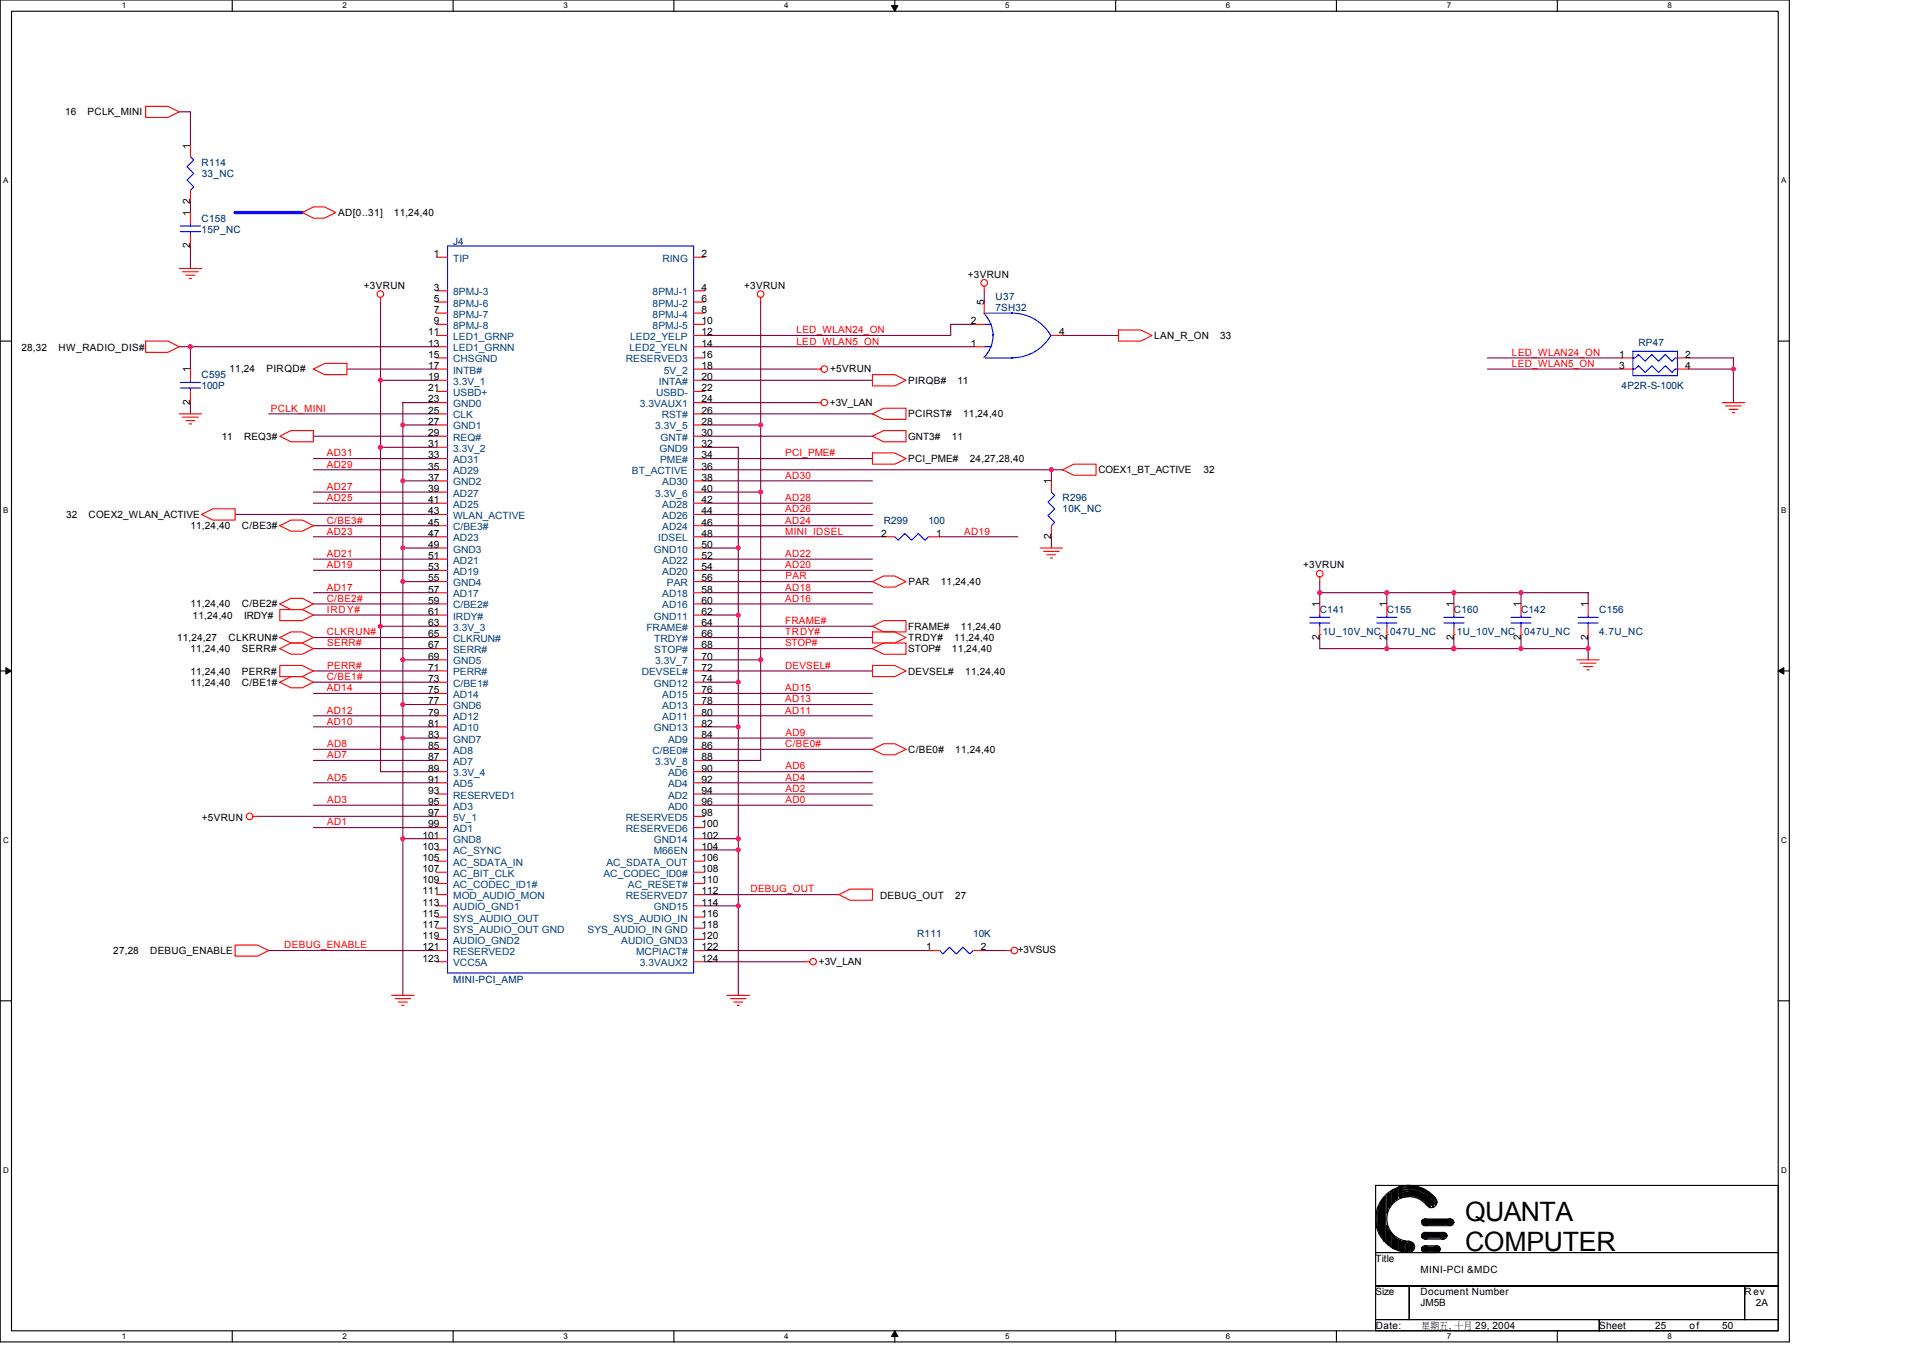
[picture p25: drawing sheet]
<svg xmlns="http://www.w3.org/2000/svg" width="297mm" height="210mm" viewBox="0 0 297 210" stroke-linecap="round" stroke-linejoin="round" font-family="sans-serif">
<defs><g id="words">
<g font-size="4.1">
<text x="226.3" y="188.5">QUANTA</text>
<text x="226.3" y="193.3">COMPUTER</text>
</g>
<g font-size="1.5">
<text x="10.1" y="17.8">16</text>
<text x="13.5" y="17.8">PCLK_MINI</text>
<text x="29.4" y="23" transform="rotate(-90 29.4 23)">1</text>
<text x="29.4" y="33.3" transform="rotate(-90 29.4 33.3)">1</text>
<text x="29.4" y="31.5" transform="rotate(-90 29.4 31.5)">2</text>
<text x="52.2" y="33.4">AD[0..31]</text>
<text x="60.8" y="33.4">11,24,40</text>
<text x="29.4" y="38.4" transform="rotate(-90 29.4 38.4)">2</text>
<text x="67" y="39.7">1</text>
<text x="108.3" y="39.7">2</text>
<text x="56.2" y="44.6">+3VRUN</text>
<text x="67" y="44.9">3</text>
<text x="67" y="46.6">5</text>
<text x="108.3" y="44.9">4</text>
<text x="108.3" y="46.6">6</text>
<text x="114.9" y="44.6">+3VRUN</text>
<text x="149.5" y="42.9">+3VRUN</text>
<text x="152" y="47.2" transform="rotate(-90 152 47.2)">5</text>
<text x="66.1" y="51.8">11</text>
<text x="66.1" y="53.5">13</text>
<text x="67" y="48.3">7</text>
<text x="67" y="50.1">9</text>
<text x="108.3" y="48.3">8</text>
<text x="108.3" y="50.1">10</text>
<text x="108.3" y="53.5">14</text>
<text x="108.3" y="51.8">12</text>
<text x="149.9" y="50.1">2</text>
<text x="149.9" y="53.5">1</text>
<text x="163.6" y="51.8">4</text>
<text x="178.3" y="52.4">LAN_R_ON</text>
<text x="188.5" y="52.4">33</text>
<text x="3.3" y="54.3">28,32</text>
<text x="9" y="54.3">HW_RADIO_DIS#</text>
<text x="29.4" y="57.5" transform="rotate(-90 29.4 57.5)">1</text>
<text x="35.5" y="57.5">11,24</text>
<text x="41.1" y="57.5">PIRQD#</text>
<text x="66.1" y="55.3">15</text>
<text x="66.1" y="57">17</text>
<text x="66.1" y="58.7">19</text>
<text x="108.3" y="55.3">16</text>
<text x="108.3" y="58.7">20</text>
<text x="108.3" y="57">18</text>
<text x="128.2" y="57.5">+5VRUN</text>
<text x="140.3" y="59.3">PIRQB#</text>
<text x="147.9" y="59.3">11</text>
<text x="250.1" y="55.3">1</text>
<text x="250.1" y="57">3</text>
<text x="260.3" y="55.3">2</text>
<text x="260.3" y="57">4</text>
<text x="29.4" y="62.5" transform="rotate(-90 29.4 62.5)">2</text>
<text x="66.1" y="60.4">21</text>
<text x="66.1" y="62.2">23</text>
<text x="66.1" y="63.9">25</text>
<text x="66.1" y="65.6">27</text>
<text x="108.3" y="62.2">24</text>
<text x="108.3" y="60.4">22</text>
<text x="108.3" y="63.9">26</text>
<text x="108.3" y="65.6">28</text>
<text x="128.2" y="62.7">+3V_LAN</text>
<text x="140.3" y="64.5">PCIRST#</text>
<text x="148.8" y="64.5">11,24,40</text>
<text x="34.2" y="67.9">11</text>
<text x="37.7" y="67.9">REQ3#</text>
<text x="66.1" y="67.4">29</text>
<text x="66.1" y="69.1">31</text>
<text x="66.1" y="70.8">33</text>
<text x="108.3" y="69.1">32</text>
<text x="108.3" y="67.4">30</text>
<text x="108.3" y="70.8">34</text>
<text x="140.3" y="67.9">GNT3#</text>
<text x="140.3" y="71.4">PCI_PME#</text>
<text x="147" y="67.9">11</text>
<text x="149.8" y="71.4">24,27,28,40</text>
<text x="66.1" y="72.5">35</text>
<text x="66.1" y="74.3">37</text>
<text x="66.1" y="76">39</text>
<text x="66.1" y="77.7">41</text>
<text x="108.3" y="74.3">38</text>
<text x="108.3" y="76">40</text>
<text x="108.3" y="77.7">42</text>
<text x="108.3" y="72.5">36</text>
<text x="162.4" y="74.8" transform="rotate(-90 162.4 74.8)">1</text>
<text x="169.7" y="73.1">COEX1_BT_ACTIVE</text>
<text x="185.9" y="73.1">32</text>
<text x="10.2" y="80">32</text>
<text x="13.7" y="80">COEX2_WLAN_ACTIVE</text>
<text x="29.4" y="81.7">11,24,40</text>
<text x="37.4" y="81.7">C/BE3#</text>
<text x="66.1" y="79.4">43</text>
<text x="66.1" y="81.2">45</text>
<text x="66.1" y="82.9">47</text>
<text x="108.3" y="82.9">48</text>
<text x="108.3" y="79.4">44</text>
<text x="108.3" y="81.2">46</text>
<text x="136.1" y="82.9">2</text>
<text x="144.6" y="82.9">1</text>
<text x="162.4" y="83.3" transform="rotate(-90 162.4 83.3)">2</text>
<text x="66.1" y="84.6">49</text>
<text x="66.1" y="86.3">51</text>
<text x="66.1" y="88.1">53</text>
<text x="66.1" y="89.8">55</text>
<text x="108.3" y="84.6">50</text>
<text x="108.3" y="86.3">52</text>
<text x="108.3" y="88.1">54</text>
<text x="108.3" y="89.8">56</text>
<text x="201.3" y="87.8">+3VRUN</text>
<text x="29.4" y="93.8">11,24,40</text>
<text x="29.8" y="95.5">11,24,40</text>
<text x="37.4" y="93.8">C/BE2#</text>
<text x="37.7" y="95.5">IRDY#</text>
<text x="66.1" y="91.5">57</text>
<text x="66.1" y="93.3">59</text>
<text x="66.1" y="95">61</text>
<text x="108.3" y="95">62</text>
<text x="108.3" y="91.5">58</text>
<text x="108.3" y="93.3">60</text>
<text x="140.3" y="90.4">PAR</text>
<text x="145.3" y="90.4">11,24,40</text>
<text x="203.8" y="93.8" transform="rotate(-90 203.8 93.8)">1</text>
<text x="214.2" y="93.8" transform="rotate(-90 214.2 93.8)">1</text>
<text x="224.6" y="93.8" transform="rotate(-90 224.6 93.8)">1</text>
<text x="234.9" y="93.8" transform="rotate(-90 234.9 93.8)">1</text>
<text x="245.3" y="93.8" transform="rotate(-90 245.3 93.8)">1</text>
<text x="27.3" y="99">11,24,27</text>
<text x="29.4" y="100.7">11,24,40</text>
<text x="35.3" y="99">CLKRUN#</text>
<text x="37.4" y="100.7">SERR#</text>
<text x="66.1" y="96.7">63</text>
<text x="66.1" y="98.4">65</text>
<text x="66.1" y="100.2">67</text>
<text x="66.1" y="101.9">69</text>
<text x="108.3" y="96.7">64</text>
<text x="108.3" y="98.4">66</text>
<text x="108.3" y="100.2">68</text>
<text x="108.3" y="101.9">70</text>
<text x="140.3" y="100.7">STOP#</text>
<text x="140.3" y="97.3">FRAME#</text>
<text x="140.3" y="99">TRDY#</text>
<text x="147" y="100.7">11,24,40</text>
<text x="147.4" y="99">11,24,40</text>
<text x="148.4" y="97.3">11,24,40</text>
<text x="203.8" y="98.8" transform="rotate(-90 203.8 98.8)">2</text>
<text x="214.2" y="98.8" transform="rotate(-90 214.2 98.8)">2</text>
<text x="224.6" y="98.8" transform="rotate(-90 224.6 98.8)">2</text>
<text x="234.9" y="98.8" transform="rotate(-90 234.9 98.8)">2</text>
<text x="245.3" y="98.8" transform="rotate(-90 245.3 98.8)">2</text>
<text x="29.4" y="104.2">11,24,40</text>
<text x="29.4" y="105.9">11,24,40</text>
<text x="37.4" y="105.9">C/BE1#</text>
<text x="37.4" y="104.2">PERR#</text>
<text x="66.1" y="103.6">71</text>
<text x="66.1" y="105.3">73</text>
<text x="66.1" y="107.1">75</text>
<text x="108.3" y="103.6">72</text>
<text x="108.3" y="105.3">74</text>
<text x="108.3" y="107.1">76</text>
<text x="140.3" y="104.2">DEVSEL#</text>
<text x="149.1" y="104.2">11,24,40</text>
<text x="66.1" y="108.8">77</text>
<text x="66.1" y="110.5">79</text>
<text x="66.1" y="112.2">81</text>
<text x="66.1" y="114">83</text>
<text x="108.3" y="112.2">82</text>
<text x="108.3" y="108.8">78</text>
<text x="108.3" y="110.5">80</text>
<text x="108.3" y="114">84</text>
<text x="66.1" y="115.7">85</text>
<text x="66.1" y="117.4">87</text>
<text x="66.1" y="119.2">89</text>
<text x="108.3" y="115.7">86</text>
<text x="108.3" y="117.4">88</text>
<text x="108.3" y="119.2">90</text>
<text x="140.3" y="116.3">C/BE0#</text>
<text x="147.5" y="116.3">11,24,40</text>
<text x="66.1" y="120.9">91</text>
<text x="66.1" y="122.6">93</text>
<text x="66.1" y="124.4">95</text>
<text x="108.3" y="120.9">92</text>
<text x="108.3" y="122.6">94</text>
<text x="108.3" y="124.4">96</text>
<text x="31.2" y="126.8">+5VRUN</text>
<text x="65.3" y="129.5">101</text>
<text x="65.3" y="131.3">103</text>
<text x="66.1" y="126.1">97</text>
<text x="66.1" y="127.8">99</text>
<text x="108.3" y="129.5">102</text>
<text x="108.3" y="131.3">104</text>
<text x="108.3" y="126.1">98</text>
<text x="108.3" y="127.8">100</text>
<text x="65.3" y="133">105</text>
<text x="65.3" y="134.7">107</text>
<text x="65.3" y="136.4">109</text>
<text x="108.3" y="136.4">110</text>
<text x="108.3" y="134.7">108</text>
<text x="108.3" y="133">106</text>
<text x="65.3" y="138.2">111</text>
<text x="65.3" y="139.9">113</text>
<text x="65.3" y="141.6">115</text>
<text x="65.3" y="143.3">117</text>
<text x="108.3" y="139.9">114</text>
<text x="108.3" y="138.2">112</text>
<text x="108.3" y="141.6">116</text>
<text x="108.3" y="143.3">118</text>
<text x="136" y="138.9">DEBUG_OUT</text>
<text x="147.5" y="138.9">27</text>
<text x="17.5" y="147.4">27,28</text>
<text x="23.2" y="147.4">DEBUG_ENABLE</text>
<text x="65.3" y="145.1">119</text>
<text x="65.3" y="146.8">121</text>
<text x="65.3" y="148.5">123</text>
<text x="108.3" y="148.5">124</text>
<text x="108.3" y="145.1">120</text>
<text x="108.3" y="146.8">122</text>
<text x="126.5" y="149.1">+3V_LAN</text>
<text x="143" y="146.8">1</text>
<text x="151.5" y="146.8">2</text>
<text x="157.2" y="147.2">+3VSUS</text>
<text x="212.5" y="194.9">Title</text>
<text x="219.4" y="196.6">MINI-PCI &amp;MDC</text>
<text x="212.5" y="200">Size</text>
<text x="219.4" y="200">Document Number</text>
<text x="219.4" y="201.8">JM5B</text>
<text x="269.5" y="200">Rev</text>
<text x="271.2" y="201.8">2A</text>
<text x="212.5" y="205.2">Date:</text>
<text x="219.6" y="205.2">星期五, 十月 29, 2004</text>
<text x="247" y="205.2">Sheet</text>
<text x="255.7" y="205.2">25</text>
<text x="261" y="205.2">of</text>
<text x="266" y="205.2">50</text>
</g>
<g font-size="1.5" fill="#000080">
<text x="31.1" y="25.6">R114</text>
<text x="31.2" y="27.3">33_NC</text>
<text x="31.1" y="34.2">C158</text>
<text x="31.1" y="35.9">15P_NC</text>
<text x="70" y="37.8">J4</text>
<text x="153.8" y="46.3">U37</text>
<text x="153.8" y="48">7SH32</text>
<text x="253.1" y="53.4">RP47</text>
<text x="31.1" y="58.4">C595</text>
<text x="31.1" y="60.1">100P</text>
<text x="250.5" y="60.1">4P2R-S-100K</text>
<text x="164.1" y="77.4">R296</text>
<text x="136.5" y="80.9">R299</text>
<text x="143.4" y="80.9">100</text>
<text x="164.1" y="79.1">10K_NC</text>
<text x="203.9" y="94.7">C141</text>
<text x="214.2" y="94.7">C155</text>
<text x="224.6" y="94.7">C160</text>
<text x="234.9" y="94.7">C142</text>
<text x="247" y="94.7">C156</text>
<text x="203.9" y="98.1">.1U_10V_NC .047U_NC</text>
<text x="224.6" y="98.1">.1U_10V_NC .047U_NC</text>
<text x="247" y="98.1">4.7U_NC</text>
<text x="141.7" y="144.8">R111</text>
<text x="150.3" y="144.8">10K</text>
<text x="70" y="151.8">MINI-PCI_AMP</text>
</g>
<g font-size="1.5" fill="#004080">
<text x="70" y="40.4">TIP</text>
<text x="102.3" y="40.4">RING</text>
<text x="70" y="45.6">8PMJ-3</text>
<text x="70" y="47.3">8PMJ-6</text>
<text x="100.8" y="45.6">8PMJ-1</text>
<text x="100.8" y="47.3">8PMJ-2</text>
<text x="70" y="49.1">8PMJ-7</text>
<text x="70" y="50.8">8PMJ-8</text>
<text x="70" y="52.5">LED1_GRNP</text>
<text x="97.3" y="52.5">LED2_YELP</text>
<text x="100.8" y="49.1">8PMJ-4</text>
<text x="100.8" y="50.8">8PMJ-5</text>
<text x="70" y="54.3">LED1_GRNN</text>
<text x="70" y="56">CHSGND</text>
<text x="70" y="57.7">INTB#</text>
<text x="70" y="59.4">3.3V_1</text>
<text x="96.7" y="56">RESERVED3</text>
<text x="97.3" y="54.3">LED2_YELN</text>
<text x="101.8" y="59.4">INTA#</text>
<text x="102.5" y="57.7">5V_2</text>
<text x="70" y="61.2">USBD+</text>
<text x="70" y="62.9">GND0</text>
<text x="70" y="64.6">CLK</text>
<text x="98.8" y="62.9">3.3VAUX1</text>
<text x="101.3" y="61.2">USBD-</text>
<text x="102.2" y="64.6">RST#</text>
<text x="70" y="66.3">GND1</text>
<text x="70" y="68.1">REQ#</text>
<text x="70" y="69.8">3.3V_2</text>
<text x="70" y="71.5">AD31</text>
<text x="101.2" y="66.3">3.3V_5</text>
<text x="101.9" y="69.8">GND9</text>
<text x="102" y="71.5">PME#</text>
<text x="102" y="68.1">GNT#</text>
<text x="70" y="73.3">AD29</text>
<text x="70" y="75">GND2</text>
<text x="70" y="76.7">AD27</text>
<text x="97.6" y="73.3">BT_ACTIVE</text>
<text x="101.2" y="76.7">3.3V_6</text>
<text x="102.3" y="75">AD30</text>
<text x="70" y="78.4">AD25</text>
<text x="70" y="80.2">WLAN_ACTIVE</text>
<text x="70" y="81.9">C/BE3#</text>
<text x="70" y="83.6">AD23</text>
<text x="101.7" y="83.6">IDSEL</text>
<text x="102.3" y="78.4">AD28</text>
<text x="102.3" y="80.2">AD26</text>
<text x="102.3" y="81.9">AD24</text>
<text x="70" y="85.3">GND3</text>
<text x="70" y="87.1">AD21</text>
<text x="70" y="88.8">AD19</text>
<text x="101" y="85.3">GND10</text>
<text x="102.3" y="87.1">AD22</text>
<text x="102.3" y="88.8">AD20</text>
<text x="70" y="90.5">GND4</text>
<text x="70" y="92.2">AD17</text>
<text x="70" y="94">C/BE2#</text>
<text x="70" y="95.7">IRDY#</text>
<text x="101" y="95.7">GND11</text>
<text x="102.3" y="92.2">AD18</text>
<text x="102.3" y="94">AD16</text>
<text x="103" y="90.5">PAR</text>
<text x="70" y="97.4">3.3V_3</text>
<text x="70" y="99.2">CLKRUN#</text>
<text x="70" y="100.9">SERR#</text>
<text x="99.8" y="97.4">FRAME#</text>
<text x="101.1" y="99.2">TRDY#</text>
<text x="101.1" y="100.9">STOP#</text>
<text x="70" y="102.6">GND5</text>
<text x="70" y="104.3">PERR#</text>
<text x="70" y="106.1">C/BE1#</text>
<text x="70" y="107.8">AD14</text>
<text x="99.1" y="104.3">DEVSEL#</text>
<text x="101" y="106.1">GND12</text>
<text x="101.2" y="102.6">3.3V_7</text>
<text x="102.3" y="107.8">AD15</text>
<text x="70" y="109.5">GND6</text>
<text x="70" y="111.3">AD12</text>
<text x="70" y="113">AD10</text>
<text x="101" y="113">GND13</text>
<text x="102.3" y="109.5">AD13</text>
<text x="102.3" y="111.3">AD11</text>
<text x="70" y="114.7">GND7</text>
<text x="70" y="116.4">AD8</text>
<text x="70" y="118.2">AD7</text>
<text x="70" y="119.9">3.3V_4</text>
<text x="100.8" y="116.4">C/BE0#</text>
<text x="101.2" y="118.2">3.3V_8</text>
<text x="103.2" y="114.7">AD9</text>
<text x="103.2" y="119.9">AD6</text>
<text x="70" y="121.6">AD5</text>
<text x="70" y="123.3">RESERVED1</text>
<text x="70" y="125.1">AD3</text>
<text x="103.2" y="121.6">AD4</text>
<text x="103.2" y="123.3">AD2</text>
<text x="103.2" y="125.1">AD0</text>
<text x="70" y="126.8">5V_1</text>
<text x="70" y="128.5">AD1</text>
<text x="70" y="130.2">GND8</text>
<text x="70" y="132">AC_SYNC</text>
<text x="96.7" y="126.8">RESERVED5</text>
<text x="96.7" y="128.5">RESERVED6</text>
<text x="101" y="130.2">GND14</text>
<text x="101" y="132">M66EN</text>
<text x="70" y="133.7">AC_SDATA_IN</text>
<text x="70" y="135.4">AC_BIT_CLK</text>
<text x="70" y="137.2">AC_CODEC_ID1#</text>
<text x="93.2" y="135.4">AC_CODEC_ID0#</text>
<text x="93.7" y="133.7">AC_SDATA_OUT</text>
<text x="97" y="137.2">AC_RESET#</text>
<text x="70" y="138.9">MOD_AUDIO_MON</text>
<text x="70" y="140.6">AUDIO_GND1</text>
<text x="70" y="142.3">SYS_AUDIO_OUT</text>
<text x="94.7" y="142.3">SYS_AUDIO_IN</text>
<text x="96.7" y="138.9">RESERVED7</text>
<text x="101" y="140.6">GND15</text>
<text x="70" y="144.1">SYS_AUDIO_OUT GND</text>
<text x="70" y="145.8">AUDIO_GND2</text>
<text x="70" y="147.5">RESERVED2</text>
<text x="70" y="149.2">VCC5A</text>
<text x="90.8" y="144.1">SYS_AUDIO_IN GND</text>
<text x="96" y="145.8">AUDIO_GND3</text>
<text x="98.3" y="147.5">MCPIACT#</text>
<text x="98.8" y="149.2">3.3VAUX2</text>
</g>
<g font-size="1.5" fill="#f00">
<text x="123" y="53.2">LED_WLAN5_ON</text>
<text x="123" y="51.5">LED_WLAN24_ON</text>
<text x="233.5" y="54.9">LED_WLAN24_ON</text>
<text x="233.5" y="56.7">LED_WLAN5_ON</text>
<text x="41.8" y="63.6">PCLK_MINI</text>
<text x="50.5" y="70.5">AD31</text>
<text x="121.3" y="70.5">PCI_PME#</text>
<text x="50.5" y="77.4">AD25</text>
<text x="50.5" y="72.2">AD29</text>
<text x="50.5" y="75.7">AD27</text>
<text x="121.3" y="77.4">AD28</text>
<text x="121.3" y="73.9">AD30</text>
<text x="50.5" y="80.9">C/BE3#</text>
<text x="50.5" y="82.6">AD23</text>
<text x="121.3" y="82.6">MINI_IDSEL</text>
<text x="121.3" y="79.1">AD26</text>
<text x="121.3" y="80.9">AD24</text>
<text x="148.9" y="82.6">AD19</text>
<text x="50.5" y="87.8">AD19</text>
<text x="50.5" y="86">AD21</text>
<text x="121.3" y="87.8">AD20</text>
<text x="121.3" y="86">AD22</text>
<text x="121.3" y="89.5">PAR</text>
<text x="50.5" y="92.9">C/BE2#</text>
<text x="50.5" y="94.7">IRDY#</text>
<text x="50.5" y="91.2">AD17</text>
<text x="121.3" y="92.9">AD16</text>
<text x="121.3" y="91.2">AD18</text>
<text x="50.5" y="98.1">CLKRUN#</text>
<text x="50.5" y="99.8">SERR#</text>
<text x="121.3" y="99.8">STOP#</text>
<text x="121.3" y="98.1">TRDY#</text>
<text x="121.3" y="96.4">FRAME#</text>
<text x="50.5" y="106.8">AD14</text>
<text x="50.5" y="105">C/BE1#</text>
<text x="50.5" y="103.3">PERR#</text>
<text x="121.3" y="106.8">AD15</text>
<text x="121.3" y="103.3">DEVSEL#</text>
<text x="50.5" y="111.9">AD10</text>
<text x="50.5" y="110.2">AD12</text>
<text x="121.3" y="110.2">AD11</text>
<text x="121.3" y="108.5">AD13</text>
<text x="121.3" y="113.7">AD9</text>
<text x="50.5" y="115.4">AD8</text>
<text x="50.5" y="117.1">AD7</text>
<text x="121.3" y="115.4">C/BE0#</text>
<text x="121.3" y="118.9">AD6</text>
<text x="50.5" y="124">AD3</text>
<text x="50.5" y="120.6">AD5</text>
<text x="121.3" y="122.3">AD2</text>
<text x="121.3" y="120.6">AD4</text>
<text x="121.3" y="124">AD0</text>
<text x="50.5" y="127.5">AD1</text>
<text x="115.9" y="137.8">DEBUG_OUT</text>
<text x="43.9" y="146.5">DEBUG_ENABLE</text>
</g>
<g font-size="1.2">
<text x="18.8" y="1.3">1</text>
<text x="52.9" y="1.3">2</text>
<text x="87" y="1.3">3</text>
<text x="121.1" y="1.3">4</text>
<text x="155.3" y="1.3">5</text>
<text x="189.4" y="1.3">6</text>
<text x="223.5" y="1.3">7</text>
<text x="257.6" y="1.3">8</text>
<text x=".5" y="28.3">A</text>
<text x="275.1" y="28.3">A</text>
<text x=".5" y="79.2">B</text>
<text x="275.1" y="79.2">B</text>
<text x=".5" y="130.2">C</text>
<text x="275.1" y="130.2">C</text>
<text x=".5" y="181.1">D</text>
<text x="275.1" y="181.1">D</text>
<text x="18.8" y="206.8">1</text>
<text x="52.9" y="206.8">2</text>
<text x="87" y="206.8">3</text>
<text x="121.1" y="206.8">4</text>
<text x="155.3" y="206.8">5</text>
<text x="189.4" y="206.8">6</text>
<text x="223.5" y="206.8">7</text>
<text x="257.6" y="206.8">8</text>
</g>
</g></defs>
<path d="M0 0h276.4v207.3h-276.4zM1.8 1.7h272.9v203.8h-272.9z" fill="none" stroke="#000" stroke-width=".17"/>
<g fill="#fff">
<path d="M18.8 .2h.7v1.4h-.7z"/>
<path d="M18.8 205.7h.7v1.4h-.7z"/>
</g>
<path d="M35.9 0v1.7M35.9 205.5v1.8" fill="none" stroke="#000" stroke-width=".17"/>
<g fill="#fff">
<path d="M52.9 .2h.7v1.4h-.7z"/>
<path d="M52.9 205.7h.7v1.4h-.7z"/>
</g>
<path d="M70 0v1.7M70 205.5v1.8" fill="none" stroke="#000" stroke-width=".17"/>
<g fill="#fff">
<path d="M87 .2h.7v1.4h-.7z"/>
<path d="M87 205.7h.7v1.4h-.7z"/>
</g>
<path d="M104.1 0v1.7M104.1 205.5v1.8" fill="none" stroke="#000" stroke-width=".17"/>
<g fill="#fff">
<path d="M121.1 .2h.7v1.4h-.7z"/>
<path d="M121.1 205.7h.7v1.4h-.7z"/>
</g>
<path d="M138.2 0v1.7M138.2 205.5v1.8" fill="none" stroke="#000" stroke-width=".17"/>
<path d="M137.7 .9h1l-.5 .8zM138.2 205.5l.5 .9h-1z" fill="#000" stroke="#000" stroke-width=".15"/>
<g fill="#fff">
<path d="M155.3 .2h.6v1.4h-.6z"/>
<path d="M155.3 205.7h.6v1.4h-.6z"/>
</g>
<path d="M172.3 0v1.7M172.3 205.5v1.8" fill="none" stroke="#000" stroke-width=".17"/>
<g fill="#fff">
<path d="M189.4 .2h.6v1.4h-.6z"/>
<path d="M189.4 205.7h.6v1.4h-.6z"/>
</g>
<path d="M206.4 0v1.7M206.4 205.5v1.8" fill="none" stroke="#000" stroke-width=".17"/>
<g fill="#fff">
<path d="M223.5 .2h.6v1.4h-.6z"/>
<path d="M223.5 205.7h.6v1.4h-.6z"/>
</g>
<path d="M240.6 0v1.7M240.6 205.5v1.8" fill="none" stroke="#000" stroke-width=".17"/>
<g fill="#fff">
<path d="M257.6 .2h.7v1.4h-.7z"/>
<path d="M257.6 205.7h.7v1.4h-.7z"/>
<path d="M.5 27.2h.8v1.4h-.8z"/>
<path d="M275.1 27.2h.8v1.4h-.8z"/>
<path d="M.5 78.1h.8v1.4h-.8z"/>
<path d="M275.1 78.1h.8v1.4h-.8z"/>
</g>
<path d="M0 52.7h1.8M274.7 52.7h1.7" fill="none" stroke="#000" stroke-width=".17"/>
<g fill="#fff">
<path d="M.5 129.1h.8v1.4h-.8z"/>
<path d="M275.1 129.1h.9v1.4h-.9z"/>
</g>
<path d="M0 103.6h1.8M274.7 103.6h1.7" fill="none" stroke="#000" stroke-width=".17"/>
<path d="M.9 103.1l.9 .5-.9 .5zM274.7 103.6l.8-.5v1z" fill="#000" stroke="#000" stroke-width=".15"/>
<g fill="#fff">
<path d="M.5 180h.8v1.4h-.8z"/>
<path d="M275.1 180h.9v1.4h-.9z"/>
</g>
<g fill="none" stroke="#000" stroke-width=".17">
<path d="M0 154.6h1.8M274.7 154.6h1.7M212.5 183.1h62.2v10.4h-62.2zM212.5 193.5h62.2v5.1h-62.2zM212.5 198.6h5.2v5.2h-5.2zM212.7 187.1v2.4l.1 .5v-3.5l.2-.3v4.3l.2 .2v-4.8l.2-.4v5.5l.1 .2v-5.9l.2-.1v6.5M214.2 184.5v2.9l.2-.5v-2.4l.2-.2v2.2l.1-.1v-2.3l.2-.1v2l.2-.1v-2.1h.2v1.9l.1-.2v-1.7l.2-.2v1.7l.2-.1v-1.6l.1-.2v1.8M216.3 183.8a4.7 4.7 0 0 1 5.4 2.2M216.3 184.5a4 4 0 0 1 4.8 1.7M216.3 184.3a4.2 4.2 0 0 1 5.1 2.1M216.3 184.2a4.3 4.3 0 0 1 5.2 2.2M216.3 184a4.5 4.5 0 0 1 5.2 2.1"/>
<path d="M216.3 183.5a4.9 4.9 0 0 1 5.7 2.2M216.3 183.3v1.7l-.2-.2v-1.4zM216.3 191.6v1.5h-.2v-1.5l-.2-.2v1.7l-.1-.2v-1.5l-.2-.2v1.7h-.2v-1.9l-.1-.1v1.9h-.2v-2.1l-.2-.2v2.1l-.2-.2v-2l-.1-.4v2.2l-.2-.1v-2.4l-.2-.4v2.6h-.1v-7.1l-.2 .2v6.7M216.3 191.7h.2v1.4h.1v-1.4h.2v1.6h-.3l.5-1.6M216.3 184.9a3.6 3.6 0 0 1 4.5 1.7M216.3 184.7a3.8 3.8 0 0 1 4.7 1.8M216.4 183.6a4.8 4.8 0 0 1 5.5 2.3M216.5 183.4v1.4M217 191.7h.1M217 191.7v1.6l.2-.2v-1.4l.1 .4v1.2h.2v-1.4h.2v1.4h.1v-1.4h.2v1.4l.2-.2v-1l.2 .1v.7M217.7 183.1l-1.6 .2M217.7 184.8l-1.3 .2"/>
<path d="M217.7 198.6h51.8v5.2h-51.8zM219.7 188.4h4.7v.2h-4.8v.2h5l-.2 .2h-4.7l.2 .1M219.7 192.6h2.6v.2h-2.7v.1h2.9l-.2 .2h-2.7l.3 .2h2.4M219.7 190.5h3.7v.2h-3.7l-.1 .2h3.9l-.1 .1h-3.8l.3 .2h3.3M219.9 189.1h.1M219.9 189.1h4.5M220.1 192.4h1.9M220.1 193.5h1.9M220.1 191.4h2.9M220.1 190.4h2.9M220.1 189.3h4M220.1 188.3h4"/>
<path d="M220.3 186.1a3.4 3.4 0 0 0-5.8 .7 3.4 3.4 0 0 0 3.2 4.9M221.7 185a5.2 5.2 0 0 0-8.7 1 5.2 5.2 0 0 0 4.7 7.4M269.5 198.6h5.2v5.2h-5.2zM212.5 203.8h34.5v1.7h-34.5zM247 203.8h27.7v1.7h-27.7z"/>
<circle cx="217.7" cy="192.6" r=".86"/>
<circle cx="220.1" cy="190.9" r=".51"/>
<circle cx="220.1" cy="192.9" r=".51"/>
<circle cx="220.1" cy="188.8" r=".51"/>
<circle cx="221.1" cy="185.7" r=".85"/>
<circle cx="222" cy="192.9" r=".51"/>
<circle cx="223" cy="190.9" r=".51"/>
<circle cx="224" cy="188.8" r=".51"/>
</g>
<g fill="none" stroke="#800040" stroke-width=".17">
<path d="M27.7 17.3h1.7v5.2M29.4 31.1v1.7M29.4 38v3.5M27.7 53.6h1.7v3.4M29.4 53.6h38M53.6 57h13.8M58.8 46.7v72.5h8.6M58.8 58.7h8.6M108.9 58.7h25.9M108.9 57h17.2M108.9 53.6h41.4M117.5 46.7v70.8h-8.6"/>
<path d="M150.3 50.1h-3.4v1.7h-38M152 44.9v1.8M164.1 51.8h8.7M229.8 57h20.7M229.8 55.3h20.7M260.9 57h6.9M260.9 55.3h6.9v6.9M29.4 62.2v1.7M36.3 79.5h31.1M41.5 63.9h25.9M48.4 77.7h19M48.4 67.4h19"/>
<path d="M48.4 76h19M48.4 72.6h19M48.4 70.8h19M58.8 69.1h8.6M62.2 65.6h5.2M67.4 74.3h-5.2v10.3M67.4 62.2h-5.2v12.1M108.9 63.9h25.9M108.9 77.7h25.9M108.9 65.6h8.6M108.9 67.4h25.9M108.9 76h8.6"/>
<path d="M108.9 79.5h25.9M108.9 72.6h55.2M108.9 62.2h17.2M108.9 74.3h25.9M108.9 70.8h25.9M108.9 69.1h5.1v62.2M162.4 72.6v1.7M48.4 93.3h19M48.4 81.2h19M48.4 95h19M48.4 98.5h19M48.4 91.5h19"/>
<path d="M48.4 88.1h19M48.4 82.9h19M48.4 86.4h19M58.8 96.7h8.6M62.2 89.8h5.2M62.2 89.8v63.9M67.4 84.6h-5.2v5.2M108.9 93.3h25.9M108.9 81.2h25.9M108.9 89.8h25.9M108.9 95h5.1M108.9 98.5h25.9"/>
<path d="M108.9 96.7h25.9M108.9 91.5h25.9M108.9 88.1h25.9M108.9 82.9h27.6M108.9 86.4h25.9M108.9 84.6h5.1M145.1 82.9h12.1M162.4 82.9v1.7M203.9 91.5h10.3M203.9 98.5v1.7h41.4M203.9 89.8v3.5M214.2 91.5h10.4v1.8"/>
<path d="M214.2 91.5v1.8M214.2 98.5v1.7M224.6 91.5h20.7v1.8M224.6 98.5v1.7M234.9 91.5v1.8M234.9 98.5v1.7M245.3 98.5v3.4M48.4 107.1h19M48.4 112.3h19M48.4 115.7h19M48.4 117.5h19M48.4 110.6h19"/>
<path d="M48.4 100.2h19M48.4 105.4h19M48.4 103.6h19M62.2 114h5.2M62.2 101.9h5.2M62.2 108.8h5.2M108.9 119.2h25.9M108.9 107.1h25.9M108.9 112.3h5.1M108.9 114h25.9M108.9 115.7h25.9M108.9 110.6h25.9"/>
<path d="M108.9 100.2h25.9M108.9 101.9h8.6M108.9 105.4h5.1M108.9 108.8h25.9M108.9 103.6h25.9M39.8 126.1h27.6M48.4 124.4h19M48.4 127.8h19M48.4 120.9h19M62.2 129.5h5.2M108.9 131.3h5.1v8.6M108.9 124.4h25.9"/>
<path d="M108.9 122.6h25.9M108.9 120.9h25.9M108.9 129.5h5.1M108.9 139.9h5.1M108.9 138.2h20.7M114 139.9v13.8M41.5 146.8h25.9M108.9 148.5h15.5M108.9 146.8h34.5M152 146.8h3.5"/>
</g>
<path d="M36.3 32.8h10.4" fill="none" stroke="#00f" stroke-width=".51"/>
<g fill="none" stroke="#f00" stroke-width=".17">
<path d="M22.5 16.4h3.4l1.8 .9-1.8 .8h-3.4zM29.4 22.5v1.7M29.4 29.4v1.7M29.4 32.8v1.7M29.4 36.3v1.7M46.7 32.8l1.7-.8h1.7l1.8 .8-1.8 .9h-1.7zM67.4 39.7h1.7M107.1 39.7h1.8M22.5 52.7h3.4l1.8 .9-1.8 .8h-3.4zM27.7 41.5h3.4M28.2 42h2.4M28.7 42.5h1.4"/>
<path d="M29.2 43h.4M29.4 57v1.7M48.4 57l1.7-.9h3.5v1.8h-3.5zM58.8 46v.7M67.4 57h1.7M67.4 44.9h1.7M67.4 46.7h1.7M67.4 48.4h1.7M67.4 50.1h1.7M67.4 51.8h1.7M67.4 53.6h1.7M67.4 55.3h1.7"/>
<path d="M67.4 58.7h1.7M107.1 57h1.8M107.1 44.9h1.8M107.1 46.7h1.8M107.1 48.4h1.8M107.1 50.1h1.8M107.1 51.8h1.8M107.1 53.6h1.8M107.1 55.3h1.8M107.1 58.7h1.8M117.5 46v.7M126.1 57h.7"/>
<path d="M134.8 57.9h3.4l1.8 .8-1.8 .9h-3.4zM150.3 50.1h1.7M150.3 53.6h1.7M152 44.2v.7M152 46.7v1.7M162.4 51.8h1.7M172.8 51h3.4l1.7 .8-1.7 .9h-3.4zM250.5 57h1.7M250.5 55.3h1.7M259.1 57h1.8M259.1 55.3h1.8M27.7 63.9h3.4"/>
<path d="M28.2 64.4h2.4M28.7 65h1.4M29.2 65.5h.4M29.4 60.5v1.7M31.1 79.5l1.8-.9h3.4v1.7h-3.4zM43.2 67.4l1.8-.9h3.4v1.7h-3.4zM67.4 62.2h1.7M67.4 63.9h1.7M67.4 60.5h1.7M67.4 65.6h1.7M67.4 67.4h1.7M67.4 69.1h1.7"/>
<path d="M67.4 70.8h1.7M67.4 72.6h1.7M67.4 74.3h1.7M67.4 76h1.7M67.4 77.7h1.7M67.4 79.5h1.7M107.1 62.2h1.8M107.1 63.9h1.8M107.1 60.5h1.8M107.1 65.6h1.8M107.1 67.4h1.8M107.1 69.1h1.8"/>
<path d="M107.1 70.8h1.8M107.1 72.6h1.8M107.1 74.3h1.8M107.1 76h1.8M107.1 77.7h1.8M107.1 79.5h1.8M126.1 62.2h.7M134.8 63.9l1.7-.8h3.5v1.7h-3.5zM134.8 67.4l1.7-.9h3.5v1.7h-3.5zM134.8 70h3.4l1.8 .8-1.8 .9h-3.4zM162.4 74.3v1.7M164.1 72.6l1.8-.9h3.4v1.7h-3.4z"/>
<path d="M266 62.2h3.5M266.5 62.7h2.5M267.1 63.2h1.4M267.6 63.7h.3M43.2 94.1h3.5l1.7 .9-1.7 .9h-3.5zM43.2 93.3l1.8-.9h1.7l1.7 .9-1.7 .8h-1.7zM43.2 98.5l1.8-.9h1.7l1.7 .9-1.7 .8h-1.7zM43.2 81.2l1.8-.9h1.7l1.7 .9-1.7 .8h-1.7zM67.4 84.6h1.7M67.4 82.9h1.7M67.4 81.2h1.7M67.4 86.4h1.7"/>
<path d="M67.4 88.1h1.7M67.4 89.8h1.7M67.4 91.5h1.7M67.4 93.3h1.7M67.4 95h1.7M67.4 96.7h1.7M67.4 98.5h1.7M107.1 84.6h1.8M107.1 82.9h1.8M107.1 81.2h1.8M107.1 86.4h1.8M107.1 88.1h1.8"/>
<path d="M107.1 89.8h1.8M107.1 91.5h1.8M107.1 93.3h1.8M107.1 95h1.8M107.1 96.7h1.8M107.1 98.5h1.8M134.8 89.8l1.7-.8h1.7l1.8 .8-1.8 .9h-1.7zM134.8 96.7l1.7-.8h3.5v1.7h-3.5zM134.8 97.6h3.4l1.8 .9-1.8 .8h-3.4zM136.5 82.9h1.7M143.4 82.9h1.7M160.7 84.6h3.4"/>
<path d="M161.2 85.2h2.4M161.7 85.7h1.4M162.2 86.2h.4M162.4 81.2v1.7M203.9 89.1v.7M203.9 93.3v1.7M203.9 96.7v1.8M214.2 93.3v1.7M214.2 96.7v1.8M224.6 93.3v1.7M224.6 96.7v1.8M234.9 93.3v1.7"/>
<path d="M234.9 96.7v1.8M245.3 93.3v1.7M245.3 96.7v1.8M43.2 105.4l1.8-.9h1.7l1.7 .9-1.7 .8h-1.7zM43.2 102.8h3.5l1.7 .8-1.7 .9h-3.5zM43.2 100.2l1.8-.9h1.7l1.7 .9-1.7 .8h-1.7zM67.4 101.9h1.7M67.4 100.2h1.7M67.4 103.6h1.7M67.4 105.4h1.7M67.4 107.1h1.7M67.4 108.8h1.7"/>
<path d="M67.4 110.6h1.7M67.4 112.3h1.7M67.4 114h1.7M67.4 115.7h1.7M67.4 117.5h1.7M67.4 119.2h1.7M107.1 101.9h1.8M107.1 100.2h1.8M107.1 103.6h1.8M107.1 105.4h1.8M107.1 107.1h1.8M107.1 108.8h1.8"/>
<path d="M107.1 110.6h1.8M107.1 112.3h1.8M107.1 114h1.8M107.1 115.7h1.8M107.1 117.5h1.8M107.1 119.2h1.8M134.8 102.8h3.4l1.8 .8-1.8 .9h-3.4zM134.8 100.2l1.7-.9h3.5v1.7h-3.5zM134.8 115.7l1.7-.8h1.7l1.8 .8-1.8 .9h-1.7zM243.6 101.9h3.4M244.1 102.4h2.4M244.6 103h1.4"/>
<path d="M245.1 103.5h.4M39.1 126.1h.7M67.4 126.1h1.7M67.4 120.9h1.7M67.4 122.6h1.7M67.4 124.4h1.7M67.4 127.8h1.7M67.4 129.5h1.7M67.4 131.3h1.7M67.4 133h1.7M67.4 134.7h1.7M67.4 136.5h1.7"/>
<path d="M67.4 138.2h1.7M67.4 139.9h1.7M107.1 126.1h1.8M107.1 120.9h1.8M107.1 122.6h1.8M107.1 124.4h1.8M107.1 127.8h1.8M107.1 129.5h1.8M107.1 131.3h1.8M107.1 133h1.8M107.1 134.7h1.8M107.1 136.5h1.8"/>
<path d="M107.1 138.2h1.8M107.1 139.9h1.8M129.6 138.2l1.7-.9h3.5v1.7h-3.5zM36.3 146h3.5l1.7 .8-1.7 .9h-3.5zM60.5 153.7h3.5M61 154.2h2.4M61.5 154.8h1.4M62.1 155.3h.3M67.4 148.5h1.7M67.4 146.8h1.7M67.4 141.6h1.7M67.4 143.4h1.7"/>
<path d="M67.4 145.1h1.7M107.1 148.5h1.8M107.1 146.8h1.8M107.1 141.6h1.8M107.1 143.4h1.8M107.1 145.1h1.8M112.3 153.7h3.5M112.8 154.2h2.4M113.3 154.8h1.4M113.9 155.3h.3M124.4 148.5h.7M143.4 146.8h1.7"/>
<path d="M150.3 146.8h1.7M155.5 146.8h.7"/>
<circle cx="58.8" cy="45.4" r=".51"/>
<circle cx="117.5" cy="45.4" r=".51"/>
<circle cx="127.3" cy="57" r=".51"/>
<circle cx="152" cy="43.7" r=".51"/>
<circle cx="127.3" cy="62.2" r=".51"/>
<circle cx="203.8" cy="88.6" r=".51"/>
<circle cx="38.6" cy="126.1" r=".51"/>
<circle cx="125.6" cy="148.5" r=".51"/>
<circle cx="156.7" cy="146.8" r=".51"/>
</g>
<g fill="none" stroke="#00f" stroke-width=".17">
<path d="M27.9 35.8h3.1M27.9 34.9h3.1M29.4 24.2l.5 .5-1 1 1 1.1-1 1 1 1.1-.5 .5M29.4 34.5v.4M29.4 35.8v.5M69.1 38h38v112.3h-38zM27.9 59.9h3.1M27.9 59.1h3.1M29.4 58.7v.4M29.4 59.9v.6M152 48.4a5 5 0 0 1 1.4 3.4 4.8 4.8 0 0 1-1.4 3.4M152 48.4h4.4"/>
<path d="M152 50.1h1.1M152 53.6h1.1M152.2 55.3h4.2M156.3 48.4a6.9 6.9 0 0 1 6 3.4M162.3 51.8a6.9 6.9 0 0 1-6 3.5M252.2 55.3h.4l.5-.5 1 1 1.1-1 1 1 1-1 1.1 1 .5-.5h.3M252.2 57h.4l.5-.5 1 1 1.1-1 1 1 1-1 1.1 1 .5-.5h.3M252.2 54.3h6.9v3.7h-6.9zM253.1 54.8l-.2 .1M253.1 56.5l-.2 .2M162.4 76l.5 .5-1 1.1 1 1-1 1 1 1.1-.5 .5M138.2 82.9l.5 .5 1.1-1 1 1 1.1-1 1 1 .5-.5"/>
<path d="M202.3 96.2h3.1M202.3 95.4h3.1M203.9 95v.4M203.9 96.2v.5M212.7 96.2h3.1M212.7 95.4h3.1M214.2 95v.4M214.2 96.2v.5M223 96.2h3.1M223 95.4h3.1M224.6 95v.4M224.6 96.2v.5"/>
<path d="M233.4 96.2h3.1M233.4 95.4h3.1M234.9 95v.4M234.9 96.2v.5M243.8 96.2h3.1M243.8 95.4h3.1M245.3 95v.4M245.3 96.2v.5M145.1 146.8l.5 .5 1.1-1 1 1 1.1-1 1 1 .5-.5"/>
</g>
<g fill="#f0f" stroke="#f0f" stroke-width=".17">
<circle cx="117.5" cy="76" r=".34"/>
<circle cx="58.8" cy="96.7" r=".33"/>
<circle cx="58.8" cy="69.1" r=".34"/>
<circle cx="117.5" cy="101.9" r=".34"/>
<circle cx="117.5" cy="65.6" r=".34"/>
<circle cx="224.6" cy="91.5" r=".34"/>
<circle cx="214.2" cy="91.5" r=".34"/>
<circle cx="234.9" cy="91.5" r=".34"/>
<circle cx="114" cy="95" r=".34"/>
<circle cx="114" cy="112.3" r=".34"/>
<circle cx="114" cy="129.5" r=".34"/>
<circle cx="62.2" cy="101.9" r=".34"/>
<circle cx="114" cy="131.3" r=".33"/>
<circle cx="62.2" cy="74.3" r=".34"/>
<circle cx="62.2" cy="65.6" r=".34"/>
<circle cx="62.2" cy="108.8" r=".34"/>
<circle cx="114" cy="105.4" r=".33"/>
<circle cx="62.2" cy="84.6" r=".34"/>
<circle cx="224.6" cy="100.2" r=".34"/>
<circle cx="214.2" cy="100.2" r=".34"/>
<circle cx="114" cy="84.6" r=".34"/>
<circle cx="62.2" cy="129.5" r=".34"/>
<circle cx="62.2" cy="114" r=".33"/>
<circle cx="62.2" cy="89.8" r=".34"/>
<circle cx="29.4" cy="53.5" r=".33"/>
<circle cx="58.8" cy="58.7" r=".34"/>
<circle cx="203.9" cy="91.5" r=".34"/>
<circle cx="245.3" cy="100.2" r=".34"/>
<circle cx="234.9" cy="100.2" r=".34"/>
<circle cx="162.4" cy="72.5" r=".34"/>
<circle cx="267.8" cy="57" r=".34"/>
<circle cx="114" cy="139.9" r=".33"/>
</g>
<use href="#words"/>
</svg>
